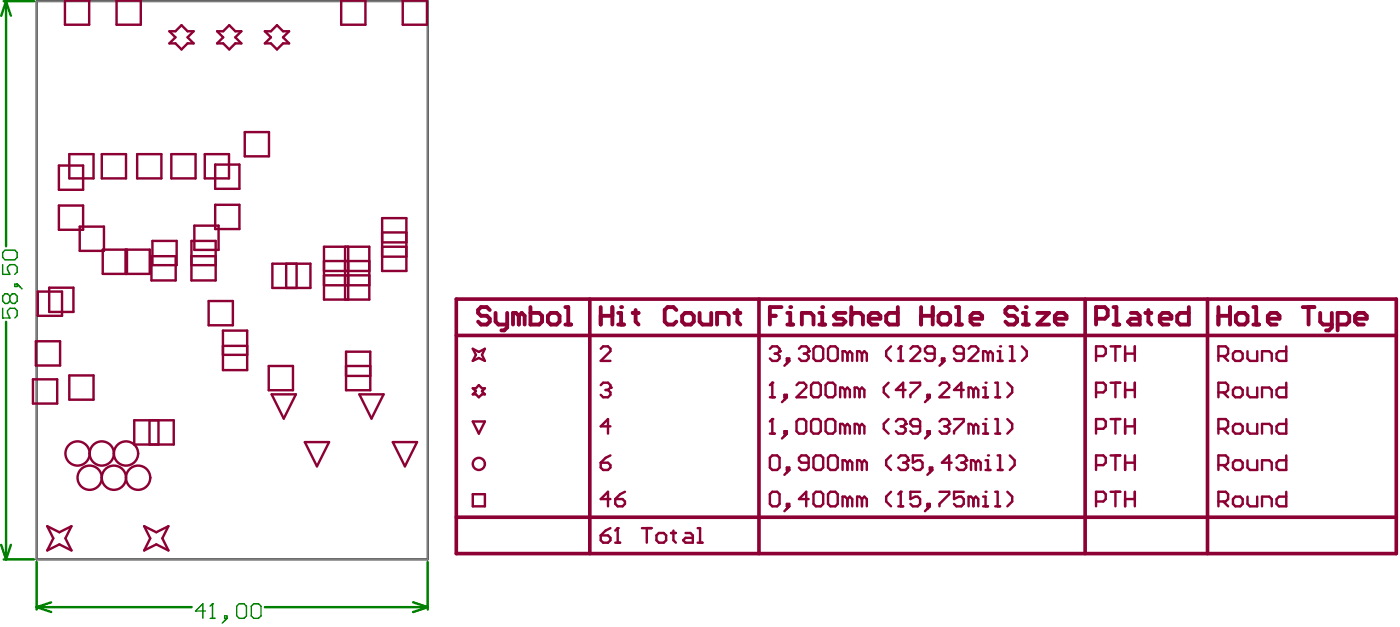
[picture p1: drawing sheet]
<svg xmlns="http://www.w3.org/2000/svg" width="244mm" height="109mm" viewBox="0 0 244 109" stroke-linecap="round" stroke-linejoin="round" font-family="sans-serif">
<path d="M6.4 .2h68.3v97.4h-68.3z" fill="none" stroke="#808080" stroke-width=".17"/>
<path d="M6.4 .2h68.3v97.4h-68.3z" fill="none" stroke="#000" stroke-width=".34"/>
<g fill="none" stroke="#008000" stroke-width=".42">
<path d="M.6 .2h5.4M1.1 .2l-.9 2.5M1.1 .2v42.8M1.1 .2l.8 2.5M1.1 56.1v41.5M.2 95l.9 2.6M.6 97.6h5.4M1.9 95l-.8 2.6M6.4 98v8.3M74.7 98v8.3M6.4 105.9l2.5 .8M6.4 105.9h27.1"/>
<path d="M8.9 105.1l-2.5 .8M46.3 105.9h28.4M72.1 105.1l2.6 .8M74.7 105.9l-2.6 .8"/>
</g>
<g fill="none" stroke="#008000" stroke-width=".25">
<path d="M.5 44.1l.4-.5h1.7l.4 .5v.8l-.4 .4h-1.7l-.4-.4zM.5 46.2v1.7h1.2l-.4-.9v-.4l.4-.4h.9l.4 .4v.8l-.4 .5M.5 53.8v1.7h1.2l-.4-.9v-.4l.4-.4h.9l.4 .4v.8l-.4 .5M1.7 51.7l-.4-.5h-.4l-.4 .5v.8l.4 .4h.4l.4-.4M1.7 51.7l.5-.5h.4l.4 .5v.8l-.4 .4h-.4l-.5-.4M1.7 51.7v.8M2.6 49.5h.4v.5h-.4zM3 49.5l.9 .9M35.8 106.6h-1.7l1.3-1.3v2.5M36.7 107.8h.8M37.1 105.3h.1M37.1 105.3v2.5"/>
<path d="M37.1 105.3l-.4 .4M39.2 107.4h.5v.4h-.5zM39.7 107.8l-.9 .9M41.3 105.7l.5-.4h.8l.4 .4v1.7l-.4 .4h-.8l-.5-.4zM43.9 105.7l.4-.4h.9l.4 .4v1.7l-.4 .4h-.9l-.4-.4z"/>
</g>
<g fill="none" stroke="#8d0034" stroke-width=".42">
<path d="M11.3 .1h4.3v4.2h-4.3zM20.4 .1h4.2v4.2h-4.2zM29.6 5.5h1l1.1-1.1 1.1 1.1h1l-1 1 1 1.1h-1l-1.1 1-1.1-1h-1l1-1.1zM37.9 5.5h1.1l1-1.1 1.1 1.1h1l-1 1 1 1.1h-1l-1.1 1-1-1h-1.1l1.1-1.1zM46.3 5.5h1l1.1-1.1 1 1.1h1.1l-1.1 1 1.1 1.1h-1.1l-1 1-1.1-1h-1l1-1.1zM59.6 .1h4.2v4.2h-4.2zM70.3 .1h4.3v4.2h-4.3zM10.3 28.9h4.2v4.2h-4.2zM10.3 35.8h4.2v4.3h-4.2zM12.1 26.9h4.2v4.2h-4.2zM13.9 39.5h4.3v4.3h-4.3zM17.8 26.9h4.2v4.2h-4.2z"/>
<path d="M24 26.9h4.2v4.2h-4.2zM29.9 26.9h4.2v4.2h-4.2zM33.9 39.4h4.3v4.2h-4.3zM35.8 26.9h4.2v4.2h-4.2zM37.6 28.7h4.2v4.2h-4.2zM37.6 35.7h4.2v4.3h-4.2zM42.7 23h4.3v4.3h-4.3zM66.7 38h4.3v9.3h-4.3zM6.3 59.5h4.2v4.3h-4.2zM6.6 50.9h4.2v4.2h-4.2zM8.6 50.2h4.2v4.2h-4.2zM17.9 43.5h8.3v4.3h-8.3z"/>
<path d="M21.9 43.5v4.3M22.2 43.5v4.3M26.4 44.7h4.3v4.2h-4.3zM26.6 42h4.2v4.2h-4.2zM33.4 42h4.3v6.9h-4.3zM33.4 46.2h4.3M33.4 44.7h4.3M36.4 52.5h4.3v4.2h-4.3zM38.9 57.7h4.3v6.9h-4.3zM47.6 46h6.6v4.2h-6.6zM50 46v4.2M51.8 46v4.2"/>
<path d="M56.6 43h7.9v9.3h-7.9zM56.6 47.3h7.9M56.6 49.8h7.9M56.6 48h7.9M56.6 45.5h7.9M60.3 43v9.3M60.8 43v9.3M66.7 42.3h4.3M66.7 44.8h4.3M66.7 43h4.3M66.7 40.5h4.3M5.8 66.2h4.2v4.2h-4.2z"/>
<path d="M12.1 65.5h4.2v4.2h-4.2zM23.4 73.3h6.9v4.2h-6.9zM26.1 73.3v4.2M27.7 73.3v4.2M38.9 60.3h4.3M38.9 61.9h4.3M46.9 63.8h4.3v4.3h-4.3zM47.4 68.8h4.3l-2.1 4.2zM53.2 77.1h4.3l-2.2 4.2zM60.4 61.3h4.3v6.8h-4.3zM60.4 63.8h4.3M60.4 65.6h4.3"/>
<path d="M62.8 68.8h4.2l-2.1 4.2zM68.6 77.1h4.2l-2.1 4.2zM82.6 73.5h2.1l-1.1 2.1zM82.6 67.7h.5l.5-.5 .6 .5h.5l-.5 .5 .5 .6h-.5l-.6 .5-.5-.5h-.5l.5-.6zM82.6 60.8l1 .6 1.1-.6-.5 1.1 .5 1-1.1-.5-1 .5 .5-1zM104.9 67.2l.4-.4h.9l.4 .4v.4M106.6 74.4h-1.7l1.3-1.3v2.5M106.6 79.4l-.9 .5-.8 .8M8.3 91.8l2.1 1 2.1-1-1.1 2.1 1.1 2.1-2.1-1-2.1 1 1-2.1zM25.2 91.8l2.1 1 2.1-1-1 2.1 1 2.1-2.1-1-2.1 1 1-2.1zM82.6 86.2h2.1v2.1h-2.1zM104.9 80.7h1.3l.4 .4v.4l-.4 .5h-.9l-.4-.5z"/>
<path d="M106.6 87h-1.7l1.3-1.2v2.5M107.4 87h1.3l.4 .5v.4l-.4 .4h-.8l-.5-.4zM109.1 85.8l-.8 .4-.9 .8"/>
</g>
<path d="M79.7 52.2h164.1v44.4h-164.1zM79.7 58.5h164.1M103 52.2v44.4M132.5 52.2v44.4M189.5 52.2v44.4M210.9 52.2v44.4M79.7 90.2h164.1" fill="none" stroke="#8d0034" stroke-width=".63"/>
<circle cx="106.6" cy="67.6" r=".21" fill="#8d0034"/>
<path d="M104.9 60.8l.4-.4h.9l.4 .4v.5l-1.7 1.6h1.7M105.7 68h.5M106.2 68l.4 .4v.5l-.4 .4h-.9l-.4-.4M106.6 67.6l-.4 .4M104.9 93.4h1.3l.4 .4v.4l-.4 .5h-.9l-.4-.5zM106.6 92.1l-.9 .4-.8 .9M107.4 94.7h.9M107.9 92.1v2.6" fill="none" stroke="#8d0034" stroke-width=".42"/>
<circle cx="107.9" cy="92.1" r=".21" fill="#8d0034"/>
<g fill="none" stroke="#8d0034" stroke-width=".42">
<path d="M191.4 62.1h1.3l.4-.4v-.9l-.4-.4h-1.3v2.5M191.4 68.4h1.3l.4-.4v-.8l-.4-.4h-1.3v2.5M191.4 74.8h1.3l.4-.4v-.9l-.4-.4h-1.3v2.5M193.9 79.4h1.7M193.9 73.1h1.7M193.9 66.8h1.7M193.9 60.4h1.7M194.8 60.4v2.5M194.8 66.8v2.5M194.8 73.1v2.5M194.8 79.4v2.6M196.5 60.4v2.5"/>
<path d="M196.5 66.8v2.5M196.5 73.1v2.5M196.5 79.4v2.6M196.5 74.4h1.7M196.5 68h1.7M196.5 61.7h1.7M198.2 60.4v2.5M198.2 66.8v2.5M198.2 73.1v2.5M198.2 79.4v2.6M212.8 62.1h1.2l.5-.4v-.9l-.5-.4h-1.2v2.5M212.8 68.4h1.2l.5-.4v-.8l-.5-.4h-1.2v2.5"/>
<path d="M212.8 74.8h1.2l.5-.4v-.9l-.5-.4h-1.2v2.5M213.6 74.8l.9 .8M213.6 68.4l.9 .9M213.6 62.1l.9 .8M215.3 61.7l.4-.4h.9l.4 .4v.8l-.4 .4h-.9l-.4-.4zM215.3 68l.4-.4h.9l.4 .4v.9l-.4 .4h-.9l-.4-.4zM215.3 74.4l.4-.5h.9l.4 .5v.8l-.4 .4h-.9l-.4-.4zM217.8 61.3v1.2l.5 .4h1.2v-1.6M217.8 67.6v1.3l.5 .4h1.2v-1.7M217.8 73.9v1.3l.5 .4h1.2v-1.7M220.4 62.9v-1.6h1.3l.4 .4v1.2M220.4 69.3v-1.7h1.3l.4 .4v1.3"/>
<path d="M220.4 75.6v-1.7h1.3l.4 .5v1.2M224.6 60.4v2.5h-1.3l-.4-.4v-.8l.4-.4h1.3M224.6 66.8v2.5h-1.3l-.4-.4v-.9l.4-.4h1.3M224.6 73.1v2.5h-1.3l-.4-.4v-.8l.4-.5h1.3M224.6 79.4v2.6h-1.3l-.4-.5v-.8l.4-.4h1.3M107.9 92.1l-.5 .4M112.1 92.1h1.7M112.9 92.1v2.6M114.6 93.4l.5-.4h.8l.4 .4v.8l-.4 .5h-.8l-.5-.5zM117.2 93h.8M117.6 92.5v1.7l.4 .5M119.7 93h.9l.4 .4v1.3h-1.3l-.4-.5 .4-.4h1.3"/>
<path d="M121.8 92.1h.5v2.6M121.8 94.7h.9M191.4 81.1h1.3l.4-.4v-.8l-.4-.5h-1.3v2.6M191.4 87.5h1.3l.4-.5v-.8l-.4-.4h-1.3v2.5M193.9 85.8h1.7M194.8 85.8v2.5M196.5 85.8v2.5M196.5 87h1.7M196.5 80.7h1.7M198.2 85.8v2.5M212.8 87.5h1.2l.5-.5v-.8l-.5-.4h-1.2v2.5M212.8 81.1h1.2l.5-.4v-.8l-.5-.5h-1.2v2.6"/>
<path d="M213.6 87.5l.9 .8M213.6 81.1l.9 .9M215.3 87l.4-.4h.9l.4 .4v.9l-.4 .4h-.9l-.4-.4zM215.3 80.7l.4-.4h.9l.4 .4v.8l-.4 .5h-.9l-.4-.5zM217.8 86.6v1.3l.5 .4h1.2v-1.7M217.8 80.3v1.2l.5 .5h1.2v-1.7M220.4 88.3v-1.7h1.3l.4 .4v1.3M220.4 82v-1.7h1.3l.4 .4v1.3M224.6 85.8v2.5h-1.3l-.4-.4v-.9l.4-.4h1.3"/>
</g>
<g fill="none" stroke="#8d0034" stroke-width=".68">
<path d="M85.5 54.1l-.5-.5h-1l-.5 .5v.5l.5 .5h1l.5 .5v.5l-.5 .5h-1l-.5-.5M86.5 54.6v1.5l.5 .5h1.6M88.6 54.6v2.5l-.5 .5h-.5M90.6 55.1l.5-.5 .5 .5v1.5M90.6 55.1l-.5-.5h-.5v2M90.6 55.1v1.5M92.6 53.6v3h1.6l.5-.5v-1l-.5-.5h-1.6M95.7 55.1l.5-.5h1l.5 .5v1l-.5 .5h-1l-.5-.5zM98.7 53.6h.5v3M98.7 56.6h1M104.9 55.1h2M104.9 53.6v3"/>
<path d="M106.9 53.6v3M107.9 56.6h1.1M107.9 54.6h.6v2"/>
</g>
<circle cx="108.5" cy="53.6" r=".34" fill="#8d0034"/>
<g fill="none" stroke="#8d0034" stroke-width=".68">
<path d="M110.5 54.6h1M111 54.1v2l.5 .5M118.1 54.1l-.5-.5h-1l-.5 .5v2l.5 .5h1l.5-.5M119.1 55.1l.5-.5h1l.6 .5v1l-.6 .5h-1l-.5-.5zM122.2 54.6v1.5l.5 .5h1.5v-2M125.2 56.6v-2h1.5l.5 .5v1.5M128.3 54.6h1M128.8 54.1v2l.5 .5M191.4 55.6h1.5l.5-.5v-1l-.5-.5h-1.5v3M194.4 53.6h.6v3M194.4 56.6h1.1M197.5 54.6h1l.5 .5v1.5h-1.5l-.5-.5 .5-.5h1.5"/>
<path d="M200 54.6h1M200.5 54.1v2l.5 .5M202.5 55.6h2.1v-.5l-.6-.5h-1l-.5 .5v1l.5 .5h1M207.6 53.6v3h-1.5l-.5-.5v-1l.5-.5h1.5M212.8 53.6v3M212.8 55.1h2M214.8 53.6v3M215.8 55.1l.5-.5h1l.5 .5v1l-.5 .5h-1l-.5-.5zM218.9 53.6h.5v3M218.9 56.6h1M221.4 55.6h2v-.5l-.5-.5h-1l-.5 .5v1l.5 .5h1M227.5 53.6h2"/>
<path d="M228.5 53.6v3M230.5 54.6v1.5l.5 .5h1.6M232.6 54.6v2.5l-.5 .5h-.5M233.6 56.6h1.5l.5-.5v-1l-.5-.5h-1.5v3M236.6 55.6h2.1v-.5l-.5-.5h-1.1l-.5 .5v1l.5 .5h1.1"/>
</g>
<g fill="none" stroke="#8d0034" stroke-width=".42">
<path d="M134.4 86.2l.5-.4h.8l.4 .4v1.7l-.4 .4h-.8l-.5-.4zM137.4 87.9h.4v.4h-.4zM137.8 88.3l-.8 .9M141.2 87h-1.7l1.3-1.2v2.5M142.1 86.2l.4-.4h.8l.4 .4v1.7l-.4 .4h-.8l-.4-.4zM144.6 86.2l.4-.4h.9l.4 .4v1.7l-.4 .4h-.9l-.4-.4zM148 87l-.4-.4h-.5v1.7M148 87v1.3M148 87l.4-.4 .4 .4v1.3M150.5 87l-.4-.4h-.4v1.7M150.5 87v1.3M150.5 87l.4-.4 .5 .4v1.3"/>
<path d="M155.6 85.8l-.8 .8v.9l.8 .8M156.9 88.3h.8M157.3 85.8v2.5"/>
</g>
<circle cx="157.3" cy="85.8" r=".21" fill="#8d0034"/>
<path d="M157.3 85.8l-.4 .4M160.7 85.8h-1.7v1.2l.8-.4h.5l.4 .4v.9l-.4 .4h-.9l-.4-.4M161.9 87.9h.5v.4h-.5zM162.4 88.3l-.9 .9M164.1 85.8h1.7v.4l-1.7 1.7v.4M168.3 85.8h-1.7v1.2l.8-.4h.5l.4 .4v.9l-.4 .4h-.9l-.4-.4M170 87l-.4-.4h-.5v1.7M170 87v1.3M170 87l.4-.4 .4 .4v1.3M171.7 86.6h.4v1.7M171.7 88.3h.8" fill="none" stroke="#8d0034" stroke-width=".42"/>
<circle cx="172.1" cy="85.8" r=".21" fill="#8d0034"/>
<g fill="none" stroke="#8d0034" stroke-width=".42">
<path d="M134.4 79.9l.5-.5h.8l.4 .5v1.6l-.4 .5h-.8l-.5-.5zM142.1 79.9l.4-.5h.8l.4 .5v1.6l-.4 .5h-.8l-.4-.5zM144.6 79.9l.4-.5h.9l.4 .5v1.6l-.4 .5h-.9l-.4-.5zM155.6 79.4l-.8 .9v.8l.8 .9M156.9 79.9l.4-.5h.8l.5 .5v.4M137.4 81.5h.4v.5h-.4zM137.8 82l-.8 .8M141.2 80.7h-1.3l-.4-.4v-.4l.4-.5h.9l.4 .5v1.6l-.4 .5h-.9l-.4-.5M148 80.7l-.4-.4h-.5v1.7M148 80.7v1.3M148 80.7l.4-.4 .4 .4v1.3M150.5 80.7l-.4-.4h-.4v1.7"/>
<path d="M150.5 80.7v1.3M150.5 80.7l.4-.4 .5 .4v1.3M173.8 88.3h.8M173.8 85.8h.4v2.5M175.9 85.8l.9 .8v.9l-.9 .8"/>
</g>
<circle cx="158.6" cy="80.3" r=".21" fill="#8d0034"/>
<path d="M161.1 79.4h-1.7v1.3l.9-.4h.4l.4 .4v.8l-.4 .5h-.9l-.4-.5M167 79.9l.4-.5h.9l.4 .5v.4M157.7 80.7h.4M158.1 80.7l.5 .4v.4l-.5 .5h-.8l-.4-.5M158.6 80.3l-.5 .4M162.4 81.5h.4v.5h-.4zM162.8 82l-.9 .8M166.2 80.7h-1.7l1.3-1.3v2.6" fill="none" stroke="#8d0034" stroke-width=".42"/>
<circle cx="168.7" cy="80.3" r=".21" fill="#8d0034"/>
<path d="M167.9 80.7h.4M168.3 80.7l.4 .4v.4l-.4 .5h-.9l-.4-.5M168.7 80.3l-.4 .4M170.4 80.7l-.4-.4h-.4v1.7M170.4 80.7v1.3M170.4 80.7l.4-.4 .5 .4v1.3M172.1 82h.8M172.1 80.3h.4v1.7" fill="none" stroke="#8d0034" stroke-width=".42"/>
<circle cx="172.5" cy="79.4" r=".21" fill="#8d0034"/>
<path d="M134.4 75.6h.9M134.9 73.1v2.5M174.2 79.4h.4v2.6M176.3 79.4l.9 .9v.8l-.9 .9M174.2 82h.9" fill="none" stroke="#8d0034" stroke-width=".42"/>
<circle cx="134.9" cy="73.1" r=".21" fill="#8d0034"/>
<g fill="none" stroke="#8d0034" stroke-width=".42">
<path d="M134.9 73.1l-.5 .4M137 75.2h.4v.4h-.4zM137.4 75.6l-.8 .9M139.1 73.5l.4-.4h.9l.4 .4v1.7l-.4 .4h-.9l-.4-.4zM141.6 73.5l.5-.4h.8l.4 .4v1.7l-.4 .4h-.8l-.5-.4zM144.2 73.5l.4-.4h.8l.5 .4v1.7l-.5 .4h-.8l-.4-.4zM147.6 74.4l-.5-.5h-.4v1.7M147.6 74.4v1.2M147.6 74.4l.4-.5 .4 .5v1.2M150.1 74.4l-.4-.5h-.5v1.7M150.1 74.4v1.2M150.1 74.4l.4-.5 .4 .5v1.2"/>
<path d="M155.2 73.1l-.9 .8v.9l.9 .8M156.4 73.5l.5-.4h.8l.4 .4v.4"/>
</g>
<circle cx="158.1" cy="73.9" r=".21" fill="#8d0034"/>
<path d="M157.3 74.4h.4M157.7 74.4l.4 .4v.4l-.4 .4h-.8l-.5-.4M158.1 73.9l-.4 .5M160.7 74.4h-1.3l-.4-.5v-.4l.4-.4h.9l.4 .4v1.7l-.4 .4h-.9l-.4-.4M161.9 75.2h.5v.4h-.5zM162.4 75.6l-.9 .9M164.1 73.5l.4-.4h.8l.5 .4v.4" fill="none" stroke="#8d0034" stroke-width=".42"/>
<circle cx="165.8" cy="73.9" r=".21" fill="#8d0034"/>
<path d="M164.9 74.4h.4M165.3 74.4l.5 .4v.4l-.5 .4h-.8l-.4-.4M165.8 73.9l-.5 .5M166.6 73.1h1.7v.4l-1.7 1.7v.4M170 74.4l-.4-.5h-.5v1.7M170 74.4v1.2M170 74.4l.4-.5 .4 .5v1.2M171.7 75.6h.8M171.7 73.9h.4v1.7" fill="none" stroke="#8d0034" stroke-width=".42"/>
<circle cx="172.1" cy="73.1" r=".21" fill="#8d0034"/>
<path d="M134.4 60.8l.5-.4h.8l.4 .4v.5M173.8 75.6h.8M173.8 73.1h.4v2.5M175.9 73.1l.9 .8v.9l-.9 .8" fill="none" stroke="#8d0034" stroke-width=".42"/>
<circle cx="136.1" cy="61.3" r=".21" fill="#8d0034"/>
<path d="M135.3 61.7h.4M135.7 61.7l.4 .4v.4l-.4 .4h-.8l-.5-.4M136.1 61.3l-.4 .4M137.4 62.5h.4v.4h-.4zM137.8 62.9l-.8 .9M139.5 60.8l.4-.4h.9l.4 .4v.5" fill="none" stroke="#8d0034" stroke-width=".42"/>
<circle cx="141.2" cy="61.3" r=".21" fill="#8d0034"/>
<g fill="none" stroke="#8d0034" stroke-width=".42">
<path d="M140.4 61.7h.4M140.8 61.7l.4 .4v.4l-.4 .4h-.9l-.4-.4M141.2 61.3l-.4 .4M142.1 60.8l.4-.4h.8l.4 .4v1.7l-.4 .4h-.8l-.4-.4zM144.6 60.8l.4-.4h.9l.4 .4v1.7l-.4 .4h-.9l-.4-.4zM148 61.7l-.4-.4h-.5v1.6M148 61.7v1.2M148 61.7l.4-.4 .4 .4v1.2M150.5 61.7l-.4-.4h-.4v1.6M150.5 61.7v1.2M150.5 61.7l.4-.4 .5 .4v1.2M155.6 60.4l-.8 .9v.8l.8 .8"/>
<path d="M156.9 62.9h.8M157.3 60.4v2.5"/>
</g>
<circle cx="157.3" cy="60.4" r=".21" fill="#8d0034"/>
<path d="M157.3 60.4l-.4 .4M159 60.8l.4-.4h.9l.4 .4v.5l-1.7 1.6h1.7M163.2 61.7h-1.3l-.4-.4v-.5l.4-.4h.9l.4 .4v1.7l-.4 .4h-.9l-.4-.4M164.5 62.5h.4v.4h-.4zM164.9 62.9l-.8 .9M168.3 61.7h-1.3l-.4-.4v-.5l.4-.4h.9l.4 .4v1.7l-.4 .4h-.9l-.4-.4M169.1 60.8l.5-.4h.8l.4 .4v.5l-1.7 1.6h1.7M172.5 61.7l-.4-.4h-.4v1.6M172.5 61.7v1.2M172.5 61.7l.4-.4 .5 .4v1.2M174.2 62.9h.9M174.2 61.3h.4v1.6" fill="none" stroke="#8d0034" stroke-width=".42"/>
<circle cx="174.6" cy="60.4" r=".21" fill="#8d0034"/>
<path d="M134.4 69.3h.9M134.9 66.8v2.5M176.3 62.9h.9M176.3 60.4h.5v2.5M178.4 60.4l.9 .9v.8l-.9 .8" fill="none" stroke="#8d0034" stroke-width=".42"/>
<circle cx="134.9" cy="66.8" r=".21" fill="#8d0034"/>
<g fill="none" stroke="#8d0034" stroke-width=".42">
<path d="M134.9 66.8l-.5 .4M137 68.9h.4v.4h-.4zM137.4 69.3l-.8 .8M139.1 67.2l.4-.4h.9l.4 .4v.4l-1.7 1.7h1.7M141.6 67.2l.5-.4h.8l.4 .4v1.7l-.4 .4h-.8l-.5-.4zM144.2 67.2l.4-.4h.8l.5 .4v1.7l-.5 .4h-.8l-.4-.4zM147.6 68l-.5-.4h-.4v1.7M147.6 68v1.3M147.6 68l.4-.4 .4 .4v1.3M150.1 68l-.4-.4h-.5v1.7M150.1 68v1.3M150.1 68l.4-.4 .4 .4v1.3"/>
<path d="M155.2 66.8l-.9 .8v.8l.9 .9M158.1 68h-1.7l1.3-1.2v2.5M159 66.8h1.7v.4l-1.7 1.7v.4M161.9 68.9h.5v.4h-.5zM162.4 69.3l-.9 .8M164.1 67.2l.4-.4h.8l.5 .4v.4l-1.7 1.7h1.7M168.3 68h-1.7l1.3-1.2v2.5M170 68l-.4-.4h-.5v1.7M170 68v1.3M170 68l.4-.4 .4 .4v1.3M171.7 69.3h.8M171.7 67.6h.4v1.7"/>
</g>
<circle cx="172.1" cy="66.8" r=".21" fill="#8d0034"/>
<path d="M173.8 69.3h.8M173.8 66.8h.4v2.5M175.9 66.8l.9 .8v.8l-.9 .9" fill="none" stroke="#8d0034" stroke-width=".42"/>
<path d="M134.4 55.1h1.1M136.5 53.6h-2.1v3M137.5 56.6h1M137.5 54.6h.5v2" fill="none" stroke="#8d0034" stroke-width=".68"/>
<circle cx="138" cy="53.6" r=".34" fill="#8d0034"/>
<path d="M140 56.6v-2h1.5l.6 .5v1.5M143.1 54.6h.5v2M143.1 56.6h1" fill="none" stroke="#8d0034" stroke-width=".68"/>
<circle cx="143.6" cy="53.6" r=".34" fill="#8d0034"/>
<g fill="none" stroke="#8d0034" stroke-width=".68">
<path d="M147.6 54.6h-1.5l-.5 .5 .5 .5h1l.5 .5-.5 .5h-1.5M148.7 55.1l.5-.5h1l.5 .5v1.5M148.7 53.6v3M151.7 55.6h2v-.5l-.5-.5h-1l-.5 .5v1l.5 .5h1M156.8 53.6v3h-1.5l-.5-.5v-1l.5-.5h1.5M160.8 53.6v3M160.8 55.1h2.1M162.9 53.6v3M163.9 55.1l.5-.5h1l.5 .5v1l-.5 .5h-1l-.5-.5zM166.9 56.6h1.1M166.9 53.6h.5v3M169.5 55.6h2v-.5l-.5-.5h-1l-.5 .5v1l.5 .5h1"/>
<path d="M177.6 54.1l-.5-.5h-1l-.5 .5v.5l.5 .5h1l.5 .5v.5l-.5 .5h-1l-.5-.5M178.6 56.6h1M178.6 54.6h.5v2"/>
</g>
<circle cx="179.1" cy="53.6" r=".34" fill="#8d0034"/>
<path d="M181.2 54.6h2l-2 2h2M184.2 55.6h2v-.5l-.5-.5h-1l-.5 .5v1l.5 .5h1" fill="none" stroke="#8d0034" stroke-width=".68"/>
<g fill="none" stroke="#8d0034" stroke-width=".42">
<circle cx="13.5" cy="79.1" r="2.12"/>
<circle cx="17.8" cy="79.1" r="2.12"/>
<circle cx="22" cy="79.1" r="2.12"/>
<circle cx="15.7" cy="83.3" r="2.12"/>
<circle cx="19.9" cy="83.3" r="2.12"/>
<circle cx="24.1" cy="83.3" r="2.12"/>
<circle cx="83.6" cy="80.9" r="1.06"/>
</g>
</svg>
